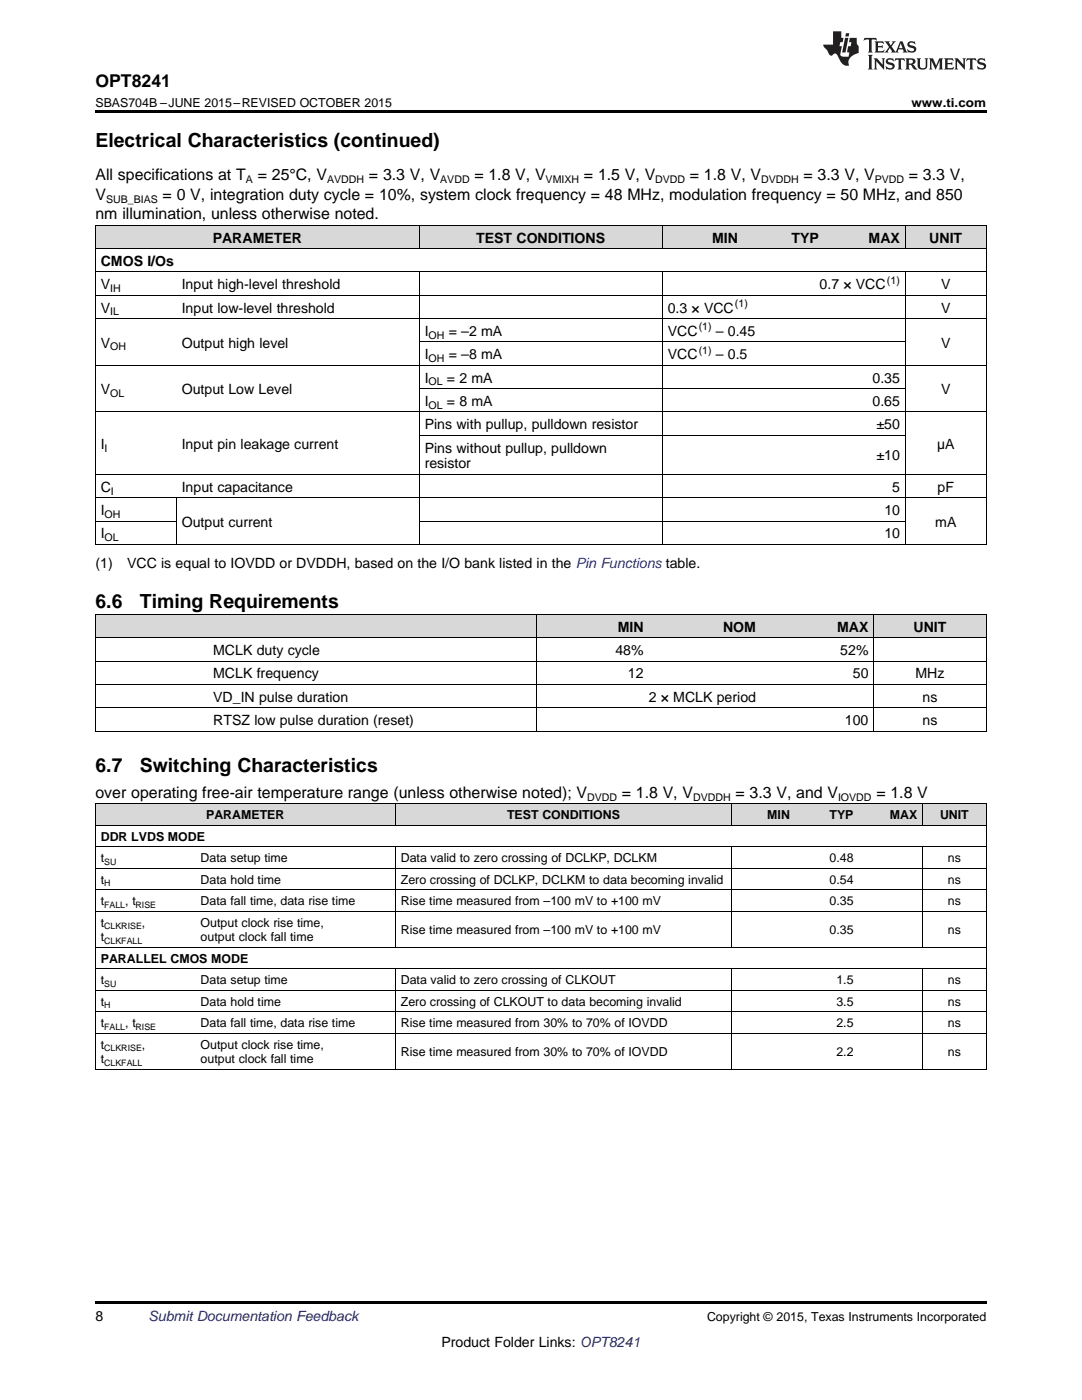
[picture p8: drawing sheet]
<svg xmlns="http://www.w3.org/2000/svg" width="216mm" height="279mm" viewBox="0 0 216 279" stroke-linecap="round" stroke-linejoin="round" font-family="sans-serif">
<defs><g id="words">
<g font-size="3.9">
<text x="19" y="29.3">Electrical Characteristics (continued)</text>
<text x="19" y="121.4">6.6</text>
<text x="27.9" y="121.4">Timing Requirements</text>
<text x="19" y="154">6.7</text>
<text x="27.9" y="154">Switching Characteristics</text>
</g>
<text font-size="3.5" x="19" y="17.3">OPT8241</text>
<g font-size="3.2">
<text x="19" y="36">All specifications at T</text>
<text x="51.4" y="36">= 25°C, V</text>
<text x="73.6" y="36">= 3.3 V, V</text>
<text x="94.7" y="36">= 1.8 V, V</text>
<text x="116.5" y="36">= 1.5 V, V</text>
<text x="137.7" y="36">= 1.8 V, V</text>
<text x="160.3" y="36">= 3.3 V, V</text>
<text x="181.4" y="36">= 3.3 V,</text>
<text x="19" y="39.9">V</text>
<text x="32.5" y="39.9">= 0 V, integration duty cycle = 10%, system clock frequency = 48 MHz, modulation frequency = 50 MHz, and 850</text>
<text x="19" y="43.7">nm illumination, unless otherwise noted.</text>
<text x="19" y="159.2">over operating free-air temperature range (unless otherwise noted); V</text>
<text x="124.1" y="159.2">= 1.8 V, V</text>
<text x="146.8" y="159.2">= 3.3 V, and V</text>
<text x="174.9" y="159.2">= 1.8 V</text>
</g>
<g font-size="2.8">
<text x="20.1" y="53.1">CMOS I/Os</text>
<text x="42.4" y="48.4">PARAMETER</text>
<text x="95" y="48.4">TEST CONDITIONS</text>
<text x="142.1" y="48.4">MIN</text>
<text x="157.9" y="48.4">TYP</text>
<text x="173.3" y="48.4">MAX</text>
<text x="185.4" y="48.4">UNIT</text>
<text x="20.1" y="57.7">V</text>
<text x="36.3" y="57.7">Input high-level threshold</text>
<text x="163.5" y="57.7">0.7 × VCC</text>
<text x="187.8" y="57.7">V</text>
<text x="20.1" y="62.4">V</text>
<text x="36.3" y="62.4">Input low-level threshold</text>
<text x="133.2" y="62.4">0.3 × VCC</text>
<text x="187.8" y="62.4">V</text>
<text x="20.1" y="69.4">V</text>
<text x="36.3" y="69.4">Output high level</text>
<text x="84.7" y="67">I</text>
<text x="84.7" y="71.7">I</text>
<text x="89.5" y="67">= –2 mA</text>
<text x="89.5" y="71.7">= –8 mA</text>
<text x="133.2" y="67">VCC</text>
<text x="133.2" y="71.7">VCC</text>
<text x="142.8" y="67">– 0.45</text>
<text x="142.8" y="71.7">– 0.5</text>
<text x="187.8" y="69.4">V</text>
<text x="84.7" y="76.3">I</text>
<text x="89.2" y="76.3">= 2 mA</text>
<text x="174.1" y="76.3">0.35</text>
<text x="20.1" y="78.7">V</text>
<text x="36.3" y="78.7">Output Low Level</text>
<text x="84.7" y="81">I</text>
<text x="89.2" y="81">= 8 mA</text>
<text x="174.1" y="81">0.65</text>
<text x="187.8" y="78.7">V</text>
<text x="20.1" y="89.6">I</text>
<text x="36.3" y="89.6">Input pin leakage current</text>
<text x="84.7" y="85.7">Pins with pullup, pulldown resistor</text>
<text x="174.9" y="85.7">±50</text>
<text x="187" y="89.6">µA</text>
<text x="84.7" y="90.3">Pins without pullup, pulldown</text>
<text x="84.7" y="93.5">resistor</text>
<text x="174.9" y="91.9">±10</text>
<text x="20.1" y="98.1">C</text>
<text x="36.3" y="98.1">Input capacitance</text>
<text x="178" y="98.1">5</text>
<text x="187.1" y="98.1">pF</text>
<text x="20.1" y="102.8">I</text>
<text x="20.1" y="107.5">I</text>
<text x="36.3" y="105.1">Output current</text>
<text x="176.5" y="102.8">10</text>
<text x="176.5" y="107.5">10</text>
<text x="186.6" y="105.1">mA</text>
<text x="19" y="113.3">(1)</text>
<text x="25.4" y="113.3">VCC is equal to IOVDD or DVDDH, based on the I/O bank listed in the Pin Functions table.</text>
<text x="42.5" y="130.7">MCLK duty cycle</text>
<text x="122.8" y="130.7">48%</text>
<text x="123.3" y="126">MIN</text>
<text x="144.3" y="126">NOM</text>
<text x="167" y="126">MAX</text>
<text x="167.7" y="130.7">52%</text>
<text x="182.3" y="126">UNIT</text>
<text x="42.5" y="135.4">MCLK frequency</text>
<text x="125.3" y="135.4">12</text>
<text x="170.2" y="135.4">50</text>
<text x="182.7" y="135.4">MHz</text>
<text x="42.5" y="140">VD_IN pulse duration</text>
<text x="129.4" y="140">2 × MCLK period</text>
<text x="184.1" y="140">ns</text>
<text x="42.5" y="144.7">RTSZ low pulse duration (reset)</text>
<text x="168.6" y="144.7">100</text>
<text x="184.1" y="144.7">ns</text>
<text x="19" y="263.6">8</text>
<text x="88.1" y="268.9">Product Folder Links: OPT8241</text>
</g>
<text font-size="2.8" fill="#0000c8" x="29.6" y="263.6">Submit Documentation Feedback</text>
<g font-size="2.5">
<text x="19" y="21.4">SBAS704B –JUNE 2015–REVISED OCTOBER 2015</text>
<text x="181.9" y="21.4">www.ti.com</text>
<text x="20.1" y="167.8">DDR LVDS MODE</text>
<text x="41.1" y="163.5">PARAMETER</text>
<text x="101.2" y="163.5">TEST CONDITIONS</text>
<text x="153.1" y="163.5">MIN</text>
<text x="165.5" y="163.5">TYP</text>
<text x="177.6" y="163.5">MAX</text>
<text x="187.6" y="163.5">UNIT</text>
<text x="20.1" y="172.1">t</text>
<text x="40" y="172.1">Data setup time</text>
<text x="80" y="172.1">Data valid to zero crossing of DCLKP, DCLKM</text>
<text x="165.5" y="172.1">0.48</text>
<text x="189.2" y="172.1">ns</text>
<text x="20.1" y="176.4">t</text>
<text x="40" y="176.4">Data hold time</text>
<text x="80" y="176.4">Zero crossing of DCLKP, DCLKM to data becoming invalid</text>
<text x="165.5" y="176.4">0.54</text>
<text x="189.2" y="176.4">ns</text>
<text x="20.1" y="180.7">t</text>
<text x="20.1" y="185">t</text>
<text x="25" y="180.7">, t</text>
<text x="28.3" y="185">,</text>
<text x="40" y="180.7">Data fall time, data rise time</text>
<text x="40" y="185">Output clock rise time,</text>
<text x="80" y="180.7">Rise time measured from –100 mV to +100 mV</text>
<text x="165.5" y="180.7">0.35</text>
<text x="189.2" y="180.7">ns</text>
<text x="20.1" y="187.8">t</text>
<text x="40" y="187.8">output clock fall time</text>
<text x="80" y="186.4">Rise time measured from –100 mV to +100 mV</text>
<text x="165.5" y="186.4">0.35</text>
<text x="189.2" y="186.4">ns</text>
<text x="20.1" y="192.1">PARALLEL CMOS MODE</text>
<text x="20.1" y="196.4">t</text>
<text x="40" y="196.4">Data setup time</text>
<text x="80" y="196.4">Data valid to zero crossing of CLKOUT</text>
<text x="166.9" y="196.4">1.5</text>
<text x="189.2" y="196.4">ns</text>
<text x="20.1" y="200.7">t</text>
<text x="40" y="200.7">Data hold time</text>
<text x="80" y="200.7">Zero crossing of CLKOUT to data becoming invalid</text>
<text x="166.9" y="200.7">3.5</text>
<text x="189.2" y="200.7">ns</text>
<text x="20.1" y="205">t</text>
<text x="20.1" y="209.3">t</text>
<text x="25" y="205">, t</text>
<text x="28.3" y="209.3">,</text>
<text x="40" y="205">Data fall time, data rise time</text>
<text x="40" y="209.3">Output clock rise time,</text>
<text x="80" y="205">Rise time measured from 30% to 70% of IOVDD</text>
<text x="166.9" y="205">2.5</text>
<text x="189.2" y="205">ns</text>
<text x="20.1" y="212.2">t</text>
<text x="40" y="212.2">output clock fall time</text>
<text x="80" y="210.7">Rise time measured from 30% to 70% of IOVDD</text>
<text x="166.9" y="210.7">2.2</text>
<text x="189.2" y="210.7">ns</text>
<text x="141.1" y="263.6">Copyright © 2015, Texas Instruments Incorporated</text>
</g>
<g font-size="2.1">
<text x="21.2" y="40.5">SUB_BIAS</text>
<text x="49.1" y="36.6">A</text>
<text x="65.3" y="36.6">AVDDH</text>
<text x="87.8" y="36.6">AVDD</text>
<text x="108.9" y="36.6">VMIXH</text>
<text x="130.7" y="36.6">DVDD</text>
<text x="151.9" y="36.6">DVDDH</text>
<text x="174.6" y="36.6">PVDD</text>
<text x="22" y="58.3">IH</text>
<text x="177" y="56.6">(1)</text>
<text x="22" y="62.9">IL</text>
<text x="139.4" y="65.9">(1)</text>
<text x="146.6" y="61.2">(1)</text>
<text x="22" y="69.9">OH</text>
<text x="85.5" y="67.6">OH</text>
<text x="139.4" y="70.6">(1)</text>
<text x="85.5" y="72.2">OH</text>
<text x="85.5" y="76.9">OL</text>
<text x="22" y="79.2">OL</text>
<text x="85.5" y="81.6">OL</text>
<text x="20.9" y="90.1">I</text>
<text x="22.1" y="98.7">I</text>
<text x="20.9" y="103.4">OH</text>
<text x="20.9" y="108">OL</text>
<text x="117.2" y="159.8">DVDD</text>
<text x="138.3" y="159.8">DVDDH</text>
<text x="167.2" y="159.8">IOVDD</text>
</g>
<g font-size="1.8">
<text x="20.8" y="172.6">SU</text>
<text x="20.8" y="176.9">H</text>
<text x="20.8" y="181.2">FALL</text>
<text x="20.8" y="185.5">CLKRISE</text>
<text x="27.1" y="181.2">RISE</text>
<text x="20.8" y="188.3">CLKFALL</text>
<text x="20.8" y="196.9">SU</text>
<text x="20.8" y="201.2">H</text>
<text x="20.8" y="205.5">FALL</text>
<text x="20.8" y="209.8">CLKRISE</text>
<text x="27.1" y="205.5">RISE</text>
<text x="20.8" y="212.7">CLKFALL</text>
</g>
</g></defs>
<g fill="#d8d8d8">
<path d="M19 160.4h20v4.3h-20z"/>
<path d="M39 160.4h39.9v4.3h-39.9z"/>
<path d="M78.9 160.4h67.1v4.3h-67.1z"/>
<path d="M146 160.4h12.7v4.3h-12.7z"/>
<path d="M158.7 160.4h12.7v4.3h-12.7z"/>
<path d="M171.4 160.4h12.7v4.3h-12.7z"/>
<path d="M184.1 160.4h12.7v4.3h-12.7z"/>
<path d="M19 122.7h22.5v4.6h-22.5z"/>
<path d="M41.5 122.7h65.6v4.6h-65.6z"/>
<path d="M107.1 122.7h22.4v4.6h-22.4z"/>
<path d="M129.5 122.7h22.4v4.6h-22.4z"/>
<path d="M151.9 122.7h22.5v4.6h-22.5z"/>
<path d="M174.4 122.7h22.4v4.6h-22.4z"/>
<path d="M19 45h16.2v4.7h-16.2z"/>
<path d="M35.2 45h48.5v4.7h-48.5z"/>
<path d="M83.7 45h48.5v4.7h-48.5z"/>
<path d="M132.2 45h16.1v4.7h-16.1z"/>
<path d="M148.3 45h16.2v4.7h-16.2z"/>
<path d="M164.5 45h16.2v4.7h-16.2z"/>
<path d="M180.7 45h16.1v4.7h-16.1z"/>
</g>
<path d="M19 22h177.8v.5h-177.8zM19 145.9h.2zM107 145.9h.1zM174.3 145.9h.1zM196.7 145.9h.1zM19 213.4h.2zM78.8 213.4h.1zM145.9 213.4h.1zM184 213.4h.1zM196.7 213.4h.1zM19 259.7h177.8v.5h-177.8z" fill="#000"/>
<g fill="none" stroke="#000" stroke-width=".2">
<path d="M19 58.9h177.8M19 54.3h177.8M19 49.6h177.8M19 45h177.8M19.1 45v63.7M83.6 45v4.7M83.6 54.3v54.4M132.1 45v4.7M132.1 54.3v54.4M180.6 45v4.7M180.6 54.3v54.4M196.8 45v63.7"/>
<path d="M19 72.9h177.8M19 63.6h177.8M83.7 77.6h97M83.7 68.2h97M19 99.4h177.8M19 94.7h177.8M19 82.2h177.8M35.2 99.4v9.3M83.7 86.9h97M19 108.7h177.8M19 104h16.2M83.7 104h97"/>
<path d="M19 136.6h177.8M19 131.9h177.8M19 127.3h177.8M19 122.6h177.8M19.1 122.6v23.3M107 122.6v23.3M174.3 122.6v23.3M196.8 122.6v23.3M19 145.9h177.8M19 141.2h177.8M19 177.6h177.8M19 173.3h177.8"/>
<path d="M19 169h177.8M19 164.7h177.8M19 160.4h177.8M19.1 160.4v53M78.9 160.4v4.3M78.9 169v20.1M146 160.4v4.3M146 169v20.1M184.1 160.4v4.3M184.1 169v20.1M196.8 160.4v53M19 197.6h177.8"/>
<path d="M19 193.3h177.8M19 189h177.8M19 181.9h177.8M78.9 193.4v20M146 193.4v20M184.1 193.4v20M19 213.4h177.8M19 206.3h177.8M19 201.9h177.8"/>
</g>
<g fill="#231f20">
<path d="M172.5 7.6l-.1 .5 .4-.2h.6v.1v2.1l-.2 .4h.9l-.2-.4v-2.1l.1-.1h.5l.5 .2-.2-.5zM174.5 8.3l.2 .3v1.5l-.2 .4h1.8l.2-.6a1.04 1.04 0 0 1-1.3 .2v-.7h.6l.3 .2v-.6l-.3 .2h-.6v-.6l.8-.1 .4 .3-.2-.5zM176.5 8.3l.9 1.1-.9 1.1h.8l-.2-.2 .4-.7 .5 .7-.2 .2h1.5l-.2-.2 .2-.4h.9l.1 .4-.2 .2h1l-.3-.3-.7-1.9h-.5l-.9 2-.8-1 .9-1h-.8l.1 .3-.4 .5-.3-.6 .1-.2zM179.7 8.6l.4 1h-.7zM181.3 8.4a.63 .63 0 0 0-.2 .7 .63 .63 0 0 0 .6 .4l.6 .2 .1 .2a.75 .75 0 0 1-.7 .4 .75 .75 0 0 1-.6-.5l.1 .7 .1-.1a1.11 1.11 0 0 0 1.5-.6 1.13 1.13 0 0 0-1.2-.8l-.1-.4a1.04 1.04 0 0 1 1.2 .2l-.2-.5-.2 .1-.4-.2zM173.2 10.9l.2 .4v2.2l-.2 .4h1l-.3-.4v-2.2l.3-.4zM174.3 11.6l.3 .4v1.5l-.3 .4h.8l-.2-.4v-1.3l1.5 1.7v-1.9l.2-.4h-.7l.2 .4v.9l-1.1-1.3zM177 11.8a.62 .62 0 0 0-.2 .7 .62 .62 0 0 0 .6 .4l.6 .1 .1 .3a.76 .76 0 0 1-.7 .3 .76 .76 0 0 1-.7-.4l.2 .7 .1-.1a1.11 1.11 0 0 0 1.5-.6 1.13 1.13 0 0 0-1.2-.8l-.1-.4a1.04 1.04 0 0 1 1.2 .2l-.2-.6-.2 .1-.5-.1zM178.7 11.6l-.2 .6a.61 .61 0 0 1 .8-.3v1.6l-.2 .4h.9l-.2-.4v-1.6a.63 .63 0 0 1 .7 .3l-.1-.6zM180.6 11.6l.3 .4v1.5l-.3 .4h1l-.2-.2-.1-.8 .6 .2a.76 .76 0 0 0 1.2 .7l-1-1a.58 .58 0 0 0 .6-.5 .58 .58 0 0 0-.5-.6zM181.4 11.9h.1a.45 .45 0 0 1 .5 .1 .45 .45 0 0 1 .1 .5l-.8 .2zM182.9 11.6l.2 .2a2.17 2.17 0 0 0 .3 1.9 .99 .99 0 0 0 1.6-.6v-1.1l.2-.4h-.7l.2 .2a1.92 1.92 0 0 1-.2 1.8 .6 .6 0 0 1-.9-.5v-1.1l.2-.4zM185.4 11.6l.2 .4v1.5l-.2 .4h.7l-.2-.4v-1.4l.8 1.8 .8-1.8v1.4l-.2 .4h.9l-.2-.4v-1.5l.2-.4h-.8l-.6 1.5-.6-1.5zM188.4 11.6l.2 .4v1.5l-.2 .4h1.8l.1-.6a1.04 1.04 0 0 1-1.2 .1v-.6h.5l.4 .2v-.6l-.4 .2h-.5v-.7h.8l.3 .3-.1-.6zM190.5 11.6l.2 .4v1.5l-.2 .4h.7l-.2-.4v-1.3l1.5 1.7v-1.9l.2-.4h-.7l.2 .4v.9l-1.1-1.3zM192.9 11.6l-.1 .6a.61 .61 0 0 1 .7-.3l.1 1.6-.3 .4h1l-.3-.4 .1-1.6a.63 .63 0 0 1 .7 .3l-.1-.6zM195.2 11.8a.62 .62 0 0 0-.2 .7 .62 .62 0 0 0 .6 .4l.6 .1 .1 .3a.76 .76 0 0 1-.7 .3 .76 .76 0 0 1-.6-.4l.1 .7 .1-.1a1.11 1.11 0 0 0 1.6-.6 1.13 1.13 0 0 0-1.3-.8l-.1-.4a1.04 1.04 0 0 1 1.2 .2l-.1-.6-.2 .1-.5-.1z"/>
<path d="M166.2 6.3v2.6h-1.9v.4l.8 .9a.91 .91 0 0 0 1 .8 .56 .56 0 0 1 .5-.3 .56 .56 0 0 1 .5 .3l.4 .8a1.53 1.53 0 0 0 1.9 1.2 1.54 1.54 0 0 1 1-2.1l.9-.3v-1.4a1.52 1.52 0 0 1-.4-1.6h-1.3l-.2 .8h.5l-.2 .8h-.5l-.1 1v.2l.4 .1-.2 .8a1.93 1.93 0 0 1-1.6-.3l.3-1.8h-.5l.2-.8h.4l.2-.8h-.4v-1.3zM168.6 7.6l-.6 2.9h.7l.6-2.9zM168.8 6.6l-.1 .7h.6l.2-.7z"/>
</g>
<use href="#words"/>
</svg>
